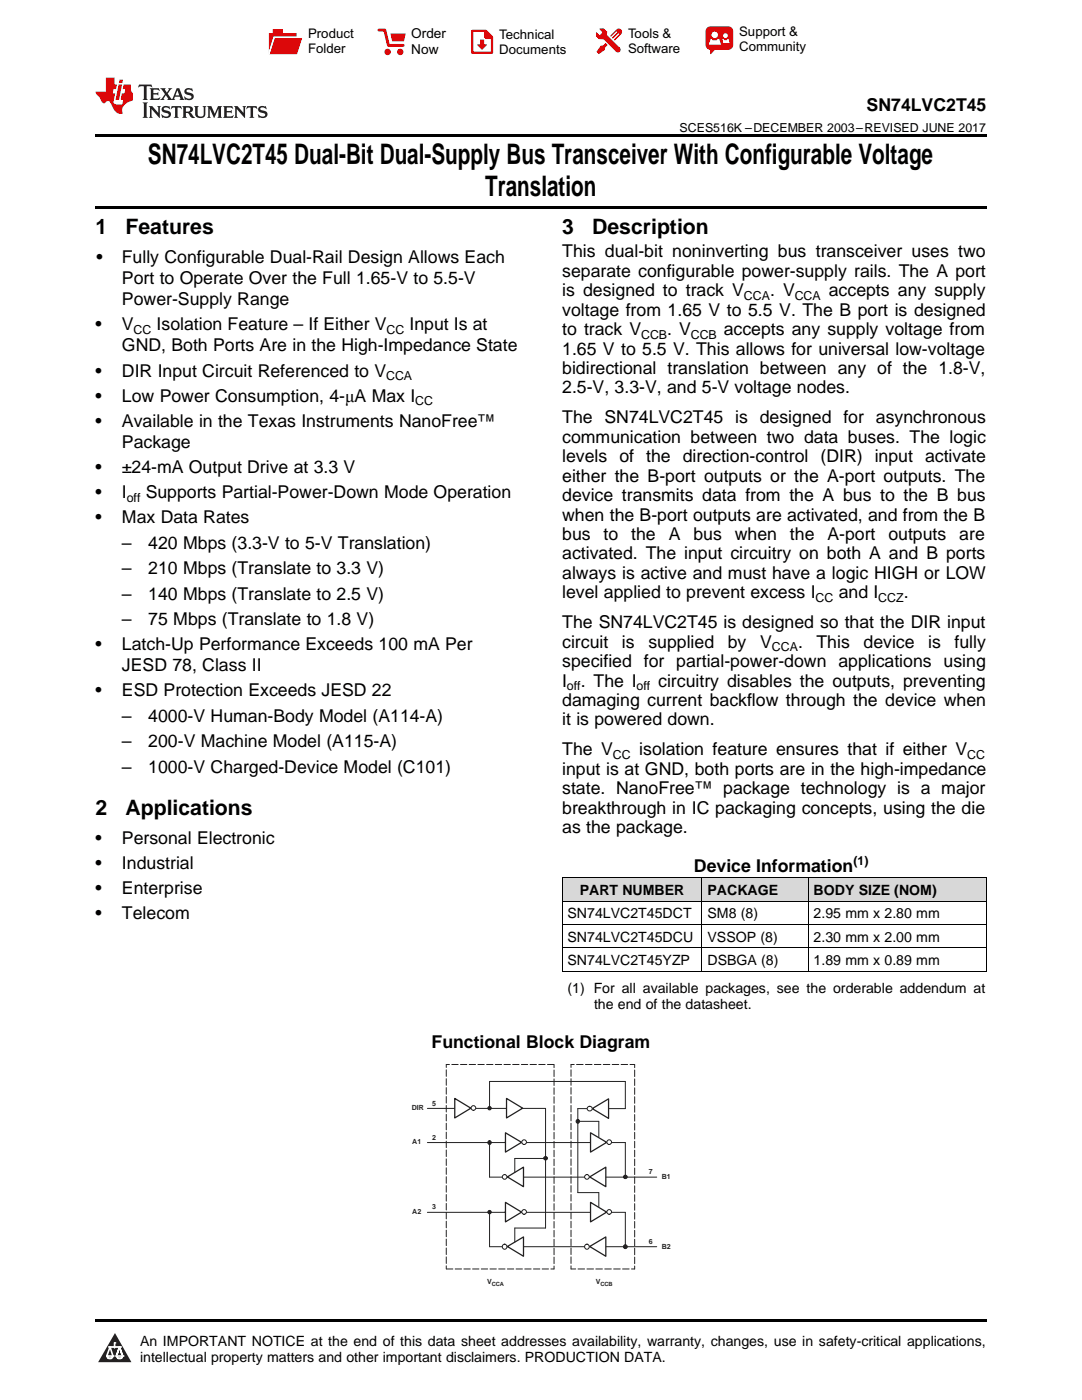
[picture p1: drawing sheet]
<svg xmlns="http://www.w3.org/2000/svg" width="216mm" height="279mm" viewBox="0 0 216 279" stroke-linecap="round" stroke-linejoin="round" font-family="sans-serif">
<defs><g id="words">
<g font-size="5.6">
<text x="29.5" y="32.8">SN74LVC2T45 Dual-Bit Dual-Supply Bus Transceiver With Configurable Voltage</text>
<text x="96.8" y="39.2">Translation</text>
</g>
<g font-size="4.2">
<text x="19" y="46.7">1</text>
<text x="25" y="46.7">Features</text>
<text x="112.2" y="46.7">3</text>
<text x="118.2" y="46.7">Description</text>
<text x="19" y="162.7">2</text>
<text x="25" y="162.7">Applications</text>
</g>
<g font-size="3.5">
<text x="172.9" y="22.2">SN74LVC2T45</text>
<text x="19.2" y="52.4">•</text>
<text x="24.3" y="52.4">Fully Configurable Dual-Rail Design Allows Each</text>
<text x="112.2" y="51.4">This dual-bit noninverting bus transceiver uses two</text>
<text x="24.3" y="56.7">Port to Operate Over the Full 1.65-V to 5.5-V</text>
<text x="112.2" y="55.2">separate configurable power-supply rails. The A port</text>
<text x="112.2" y="59.1">is designed to track V</text>
<text x="153.7" y="59.1">. V</text>
<text x="165.4" y="59.1">accepts any supply</text>
<text x="19" y="65.9">•</text>
<text x="24.3" y="60.9">Power-Supply Range</text>
<text x="24.3" y="65.9">V</text>
<text x="31.3" y="65.9">Isolation Feature – If Either V</text>
<text x="81.7" y="65.9">Input Is at</text>
<text x="112.2" y="63">voltage from 1.65 V to 5.5 V. The B port is designed</text>
<text x="24.3" y="70.1">GND, Both Ports Are in the High-Impedance State</text>
<text x="112.2" y="66.9">to track V</text>
<text x="112.2" y="70.8">1.65 V to 5.5 V. This allows for universal low-voltage</text>
<text x="133.1" y="66.9">. V</text>
<text x="144.4" y="66.9">accepts any supply voltage from</text>
<text x="19" y="75.1">•</text>
<text x="24.3" y="75.1">DIR Input Circuit Referenced to V</text>
<text x="112.2" y="74.6">bidirectional translation between any of the 1.8-V,</text>
<text x="19" y="80.2">•</text>
<text x="24.3" y="80.2">Low Power Consumption, 4-μA Max I</text>
<text x="112.2" y="78.5">2.5-V, 3.3-V, and 5-V voltage nodes.</text>
<text x="19" y="85.2">•</text>
<text x="24.3" y="85.2">Available in the Texas Instruments NanoFree™</text>
<text x="24.3" y="89.4">Package</text>
<text x="112.2" y="84.5">The SN74LVC2T45 is designed for asynchronous</text>
<text x="112.2" y="88.4">communication between two data buses. The logic</text>
<text x="19" y="94.4">•</text>
<text x="24.3" y="94.4">±24-mA Output Drive at 3.3 V</text>
<text x="112.2" y="92.3">levels of the direction-control (DIR) input activate</text>
<text x="19" y="99.4">•</text>
<text x="24.3" y="99.4">I</text>
<text x="29.1" y="99.4">Supports Partial-Power-Down Mode Operation</text>
<text x="112.2" y="96.1">either the B-port outputs or the A-port outputs. The</text>
<text x="112.2" y="100">device transmits data from the A bus to the B bus</text>
<text x="19" y="104.4">•</text>
<text x="24.3" y="104.4">Max Data Rates</text>
<text x="112.2" y="103.9">when the B-port outputs are activated, and from the B</text>
<text x="112.2" y="107.8">bus</text>
<text x="120.4" y="107.8">to</text>
<text x="126" y="107.8">the</text>
<text x="133.4" y="107.8">A</text>
<text x="138.4" y="107.8">bus</text>
<text x="146.6" y="107.8">when</text>
<text x="157.6" y="107.8">the</text>
<text x="165.1" y="107.8">A-port</text>
<text x="177.3" y="107.8">outputs</text>
<text x="191.4" y="107.8">are</text>
<text x="24.3" y="109.5">–</text>
<text x="29.6" y="109.5">420 Mbps (3.3-V to 5-V Translation)</text>
<text x="112.2" y="111.7">activated. The input circuitry on both A and B ports</text>
<text x="24.3" y="114.6">–</text>
<text x="24.3" y="119.7">–</text>
<text x="29.6" y="114.6">210 Mbps (Translate to 3.3 V)</text>
<text x="29.6" y="119.7">140 Mbps (Translate to 2.5 V)</text>
<text x="112.2" y="115.5">always is active and must have a logic HIGH or LOW</text>
<text x="112.2" y="119.4">level applied to prevent excess I</text>
<text x="167.4" y="119.4">and I</text>
<text x="180.3" y="119.4">.</text>
<text x="24.3" y="124.7">–</text>
<text x="29.6" y="124.7">75 Mbps (Translate to 1.8 V)</text>
<text x="112.2" y="125.4">The SN74LVC2T45 is designed so that the DIR input</text>
<text x="19" y="129.8">•</text>
<text x="24.3" y="129.8">Latch-Up Performance Exceeds 100 mA Per</text>
<text x="112.2" y="129.3">circuit</text>
<text x="124.1" y="129.3">is</text>
<text x="129.4" y="129.3">supplied</text>
<text x="145.2" y="129.3">by</text>
<text x="151.7" y="129.3">V</text>
<text x="159.2" y="129.3">.</text>
<text x="162.9" y="129.3">This</text>
<text x="172.3" y="129.3">device</text>
<text x="185.2" y="129.3">is</text>
<text x="190.5" y="129.3">fully</text>
<text x="24.3" y="134">JESD 78, Class II</text>
<text x="112.2" y="133.1">specified for partial-power-down applications using</text>
<text x="112.2" y="137">I</text>
<text x="115.9" y="137">. The I</text>
<text x="131.3" y="137">circuitry disables the outputs, preventing</text>
<text x="19" y="139">•</text>
<text x="24.3" y="139">ESD Protection Exceeds JESD 22</text>
<text x="112.2" y="140.9">damaging current backflow through the device when</text>
<text x="24.3" y="144.1">–</text>
<text x="24.3" y="149.2">–</text>
<text x="29.6" y="144.1">4000-V Human-Body Model (A114-A)</text>
<text x="29.6" y="149.2">200-V Machine Model (A115-A)</text>
<text x="112.2" y="144.8">it is powered down.</text>
<text x="24.3" y="154.2">–</text>
<text x="29.6" y="154.2">1000-V Charged-Device Model (C101)</text>
<text x="112.2" y="150.7">The V</text>
<text x="112.2" y="154.6">input is at GND, both ports are in the high-impedance</text>
<text x="127.6" y="150.7">isolation feature ensures that if either V</text>
<text x="112.2" y="158.5">state. NanoFree™ package technology is a major</text>
<text x="112.2" y="162.4">breakthrough in IC packaging concepts, using the die</text>
<text x="112.2" y="166.3">as the package.</text>
<text x="19" y="168.4">•</text>
<text x="19" y="173.4">•</text>
<text x="24.3" y="168.4">Personal Electronic</text>
<text x="24.3" y="173.4">Industrial</text>
<text x="138.5" y="174">Device Information</text>
<text x="19" y="178.4">•</text>
<text x="24.3" y="178.4">Enterprise</text>
<text x="19" y="183.4">•</text>
<text x="24.3" y="183.4">Telecom</text>
<text x="86.1" y="209.1">Functional Block Diagram</text>
</g>
<g font-size="2.8">
<text x="115.7" y="178.6">PART NUMBER</text>
<text x="141.2" y="178.6">PACKAGE</text>
<text x="162.3" y="178.6">BODY SIZE (NOM)</text>
<text x="113.2" y="183.3">SN74LVC2T45DCT</text>
<text x="141.2" y="183.3">SM8 (8)</text>
<text x="162.3" y="183.3">2.95 mm x 2.80 mm</text>
<text x="113.2" y="188">SN74LVC2T45DCU</text>
<text x="141.2" y="188">VSSOP (8)</text>
<text x="162.3" y="188">2.30 mm x 2.00 mm</text>
<text x="113.2" y="192.6">SN74LVC2T45YZP</text>
<text x="141.2" y="192.6">DSBGA (8)</text>
<text x="162.3" y="192.6">1.89 mm x 0.89 mm</text>
<text x="113.2" y="198.1">(1) For all available packages, see the orderable addendum at</text>
<text x="118.5" y="201.3">the end of the datasheet.</text>
<text x="27.9" y="268.6">An IMPORTANT NOTICE at the end of this data sheet addresses availability, warranty, changes, use in safety-critical applications,</text>
<text x="27.9" y="271.8">intellectual property matters and other important disclaimers. PRODUCTION DATA.</text>
</g>
<g font-size="2.7">
<text x="82.1" y="7.7">Order</text>
<text x="82.1" y="10.7">Now</text>
</g>
<g font-size="2.6">
<text x="61.5" y="7.6">Product</text>
<text x="61.5" y="10.6">Folder</text>
<text x="99.6" y="7.8">Technical</text>
<text x="99.6" y="10.8">Documents</text>
<text x="125.3" y="7.6">Tools &amp;</text>
<text x="125.3" y="10.6">Software</text>
<text x="147.5" y="7.2">Support &amp;</text>
<text x="147.5" y="10.2">Community</text>
</g>
<g font-size="2.5">
<text x="135.6" y="26.3">SCES516K –DECEMBER 2003–REVISED JUNE 2017</text>
<text x="148.4" y="59.8">CCA</text>
<text x="158.6" y="59.8">CCA</text>
<text x="26.7" y="66.6">CC</text>
<text x="77.1" y="66.6">CC</text>
<text x="127.9" y="67.6">CCB</text>
<text x="137.8" y="67.6">CCB</text>
<text x="77" y="75.8">CCA</text>
<text x="82.9" y="80.9">CC</text>
<text x="25.3" y="100.1">off</text>
<text x="162.7" y="120.1">CC</text>
<text x="175.3" y="120.1">CCZ</text>
<text x="154" y="130">CCA</text>
<text x="113.1" y="137.7">off</text>
<text x="127" y="137.7">off</text>
<text x="122.3" y="151.4">CC</text>
<text x="193" y="151.4">CC</text>
<text x="170.3" y="172.6">(1)</text>
</g>
<g font-size="1.4" fill="#231f20">
<text x="82.1" y="221.6">DIR</text>
<text x="86.2" y="220.7">5</text>
<text x="86.2" y="227.4">2</text>
<text x="82.3" y="228.4">A1</text>
<text x="129.5" y="234.3">7</text>
<text x="132.1" y="235.3">B1</text>
<text x="82.3" y="242.2">A2</text>
<text x="86.2" y="241.4">3</text>
<text x="129.5" y="248.3">6</text>
<text x="132.1" y="249.2">B2</text>
<text x="97.2" y="256.3">V</text>
<text x="118.9" y="256.3">V</text>
</g>
<g font-size="1.1" fill="#231f20">
<text x="98.1" y="256.6">CCA</text>
<text x="119.8" y="256.6">CCB</text>
</g>
</g></defs>
<g fill="#d8d8d8">
<path d="M112.2 175.3h27.9v4.6h-27.9z"/>
<path d="M140.1 175.3h21.2v4.6h-21.2z"/>
<path d="M161.3 175.3h35.5v4.6h-35.5z"/>
</g>
<path d="M22.9 266l3.3 5.9h-6.6z" fill="#231f20"/>
<path d="M21.3 270.6h1.2l-.3 .5h-.3a.53 .53 0 0 1-.6-.5z" fill-rule="evenodd" fill="#fff"/>
<path d="M21.3 270.6h1.2l-.3 .5h-.3a.53 .53 0 0 1-.6-.5z" fill="none" stroke="#231f20" stroke-width=".33"/>
<path d="M21.3 270.6l1.2 .1-.3 .4h-.5z" fill="none" stroke="#fff" stroke-width=".33"/>
<path d="M22.9 268.9h.1" fill="none" stroke="#fff" stroke-width=".33"/>
<path d="M22.9 268v.9z" fill="#fff"/>
<path d="M22.9 268v.9z" fill="none" stroke="#fff" stroke-width=".33"/>
<circle cx="22.9" cy="268" r=".16" fill="#fff"/>
<path d="M21.8 268.8h.1" fill="none" stroke="#fff" stroke-width=".33"/>
<path d="M21.8 268.8h2.2z" fill="#fff"/>
<path d="M21.8 268.8h2.2z" fill="none" stroke="#fff" stroke-width=".33"/>
<circle cx="24" cy="268.8" r=".16" fill="#fff"/>
<path d="M23.2 270.6h.1" fill="none" stroke="#fff" stroke-width=".33"/>
<path d="M23.8 268.8l-.6 1.8z" fill="#fff"/>
<path d="M23.8 268.8l-.6 1.8z" fill="none" stroke="#fff" stroke-width=".33"/>
<path d="M23.8 268.8l.7 1.8z" fill="#fff"/>
<path d="M23.8 268.8l.7 1.8z" fill="none" stroke="#fff" stroke-width=".33"/>
<path d="M24.4 270.6h.1" fill="none" stroke="#fff" stroke-width=".33"/>
<circle cx="21.3" cy="270.6" r=".16" fill="#fff"/>
<path d="M22 268.8l-.7 1.8z" fill="#fff"/>
<path d="M22 268.8l-.7 1.8z" fill="none" stroke="#fff" stroke-width=".33"/>
<path d="M22 268.8l.5 1.8z" fill="#fff"/>
<path d="M22 268.8l.5 1.8z" fill="none" stroke="#fff" stroke-width=".33"/>
<circle cx="22.5" cy="270.6" r=".16" fill="#fff"/>
<path d="M23.3 270.6h1.2a.63 .63 0 0 1-.6 .5 .63 .63 0 0 1-.6-.5z" fill-rule="evenodd" fill="#fff"/>
<path d="M23.3 270.6h1.2a.63 .63 0 0 1-.6 .5 .63 .63 0 0 1-.6-.5z" fill="none" stroke="#231f20" stroke-width=".33"/>
<path d="M23.3 270.6h1.2l-.4 .5h-.5z" fill="none" stroke="#fff" stroke-width=".33"/>
<path d="M23.2 270.6h.1" fill="none" stroke="#fff" stroke-width=".33"/>
<circle cx="24.5" cy="270.6" r=".16" fill="#fff"/>
<path d="M19 263.2h177.8v.5h-177.8z" fill="#000"/>
<path d="M97.7 215.8h27.1M85.3 228h39.5M97.7 234.9h33.3M115.3 221.2h9.5" fill="none" stroke="#231f20" stroke-width=".2"/>
<circle cx="124.8" cy="234.9" r=".36" fill="#231f20"/>
<g fill="none" stroke="#231f20" stroke-width=".2">
<path d="M124.8 234.9h.1"/>
<circle cx="124.8" cy="234.9" r=".36"/>
</g>
<path d="M100.9 226.1l3.2 1.9-3.2 1.9z" fill="#fff"/>
<path d="M100.9 226.1l3.2 1.9-3.2 1.9z" fill="none" stroke="#231f20" stroke-width=".25"/>
<path d="M100.7 228h.1M104.6 228h.1" fill="none" stroke="#231f20" stroke-width=".2"/>
<circle cx="104.6" cy="227.9" r=".47" fill="#fff"/>
<g fill="none" stroke="#231f20" stroke-width=".2">
<path d="M85.3 221.2h23.6"/>
<circle cx="104.6" cy="227.9" r=".47"/>
</g>
<circle cx="97.7" cy="221.2" r=".34" fill="#231f20"/>
<g fill="none" stroke="#231f20" stroke-width=".2">
<path d="M97.7 221.2h.1"/>
<circle cx="97.7" cy="221.2" r=".34"/>
</g>
<path d="M90.7 219.2l3.3 2-3.3 1.9z" fill="#fff"/>
<path d="M90.7 219.2l3.3 2-3.3 1.9z" fill="none" stroke="#231f20" stroke-width=".25"/>
<path d="M94 221.2h.1M94.5 221.1h.1" fill="none" stroke="#231f20" stroke-width=".2"/>
<circle cx="94.5" cy="221.1" r=".47" fill="#fff"/>
<g fill="none" stroke="#231f20" stroke-width=".2">
<path d="M97.7 215.8v5.4"/>
<circle cx="94.5" cy="221.1" r=".47"/>
</g>
<path d="M101.2 234.9l3.3-2v3.9z" fill="#fff"/>
<path d="M101.2 234.9l3.3-2v3.9z" fill="none" stroke="#231f20" stroke-width=".25"/>
<path d="M100.7 234.9h.1M101.2 234.9h.1" fill="none" stroke="#231f20" stroke-width=".2"/>
<circle cx="100.7" cy="234.9" r=".47" fill="#fff"/>
<g fill="none" stroke="#231f20" stroke-width=".2">
<path d="M115.3 221.2v16.8"/>
<circle cx="100.7" cy="234.9" r=".47"/>
</g>
<path d="M101.1 219.2l3.2 2-3.2 1.9z" fill="#fff"/>
<path d="M101.1 219.2l3.2 2-3.2 1.9z" fill="none" stroke="#231f20" stroke-width=".25"/>
<path d="M124.8 215.8v5.4M97.7 228v6.9M108.9 221.2v23.9M108.9 231.2h-6.2v2.8" fill="none" stroke="#231f20" stroke-width=".2"/>
<circle cx="97.7" cy="228" r=".37" fill="#231f20"/>
<g fill="none" stroke="#231f20" stroke-width=".2">
<path d="M97.7 228h.1"/>
<circle cx="97.7" cy="228" r=".37"/>
</g>
<path d="M117.7 234.9l3.2-2v3.9z" fill="#fff"/>
<path d="M117.7 234.9l3.2-2v3.9z" fill="none" stroke="#231f20" stroke-width=".25"/>
<path d="M117.2 234.9h.1M117.7 234.9h.1" fill="none" stroke="#231f20" stroke-width=".2"/>
<circle cx="117.1" cy="234.9" r=".47" fill="#fff"/>
<circle cx="117.1" cy="234.9" r=".47" fill="none" stroke="#231f20" stroke-width=".2"/>
<path d="M117.8 226.1l3.3 1.9-3.3 1.9z" fill="#fff"/>
<path d="M117.8 226.1l3.3 1.9-3.3 1.9z" fill="none" stroke="#231f20" stroke-width=".25"/>
<path d="M121.6 228h.1" fill="none" stroke="#231f20" stroke-width=".2"/>
<circle cx="121.6" cy="227.9" r=".47" fill="#fff"/>
<g fill="none" stroke="#231f20" stroke-width=".2">
<path d="M124.8 228v6.9"/>
<circle cx="121.6" cy="227.9" r=".47"/>
</g>
<path d="M118.2 221.2l3.2-1.9v3.9z" fill="#fff"/>
<path d="M118.2 221.2l3.2-1.9v3.9z" fill="none" stroke="#231f20" stroke-width=".25"/>
<path d="M117.7 221.3h.1M118.2 221.2h.1" fill="none" stroke="#231f20" stroke-width=".2"/>
<circle cx="117.7" cy="221.3" r=".49" fill="#fff"/>
<g fill="none" stroke="#231f20" stroke-width=".2">
<path d="M115.3 223.8h4.2v3.1M85.3 241.9h39.5M97.7 248.8h33.3"/>
<circle cx="117.7" cy="221.3" r=".49"/>
</g>
<path d="M110.6 212.4v40.9M113.9 212.4h12.7M126.6 212.4v40.9M89 253.3v-40.9M113.9 253.3v-40.9M126.6 253.3h-12.7" fill="none" stroke="#231f20" stroke-width=".2" stroke-dasharray="1.3 .5" stroke-dashoffset=".7"/>
<path d="M89 212.4h21.6M110.6 253.3h-21.6" fill="none" stroke="#231f20" stroke-width=".2" stroke-dasharray="1.3 .5" stroke-dashoffset=".6"/>
<circle cx="124.8" cy="248.8" r=".38" fill="#231f20"/>
<g fill="none" stroke="#231f20" stroke-width=".2">
<path d="M124.8 248.8h.1"/>
<circle cx="124.8" cy="248.8" r=".38"/>
</g>
<path d="M100.9 240l3.2 1.9-3.2 2z" fill="#fff"/>
<path d="M100.9 240l3.2 1.9-3.2 2z" fill="none" stroke="#231f20" stroke-width=".25"/>
<path d="M100.7 241.9h.1M104.6 241.9h.1" fill="none" stroke="#231f20" stroke-width=".2"/>
<circle cx="104.6" cy="241.9" r=".47" fill="#fff"/>
<circle cx="104.6" cy="241.9" r=".47" fill="none" stroke="#231f20" stroke-width=".2"/>
<path d="M101.2 248.8l3.3-1.9v3.8z" fill="#fff"/>
<path d="M101.2 248.8l3.3-1.9v3.8z" fill="none" stroke="#231f20" stroke-width=".25"/>
<path d="M100.7 248.8h.1M101.2 248.8h.1" fill="none" stroke="#231f20" stroke-width=".2"/>
<circle cx="100.7" cy="248.8" r=".48" fill="#fff"/>
<g fill="none" stroke="#231f20" stroke-width=".2">
<path d="M97.7 241.9v6.9M108.9 245.1h-6.2v2.8"/>
<circle cx="100.7" cy="248.8" r=".48"/>
</g>
<circle cx="97.7" cy="241.9" r=".34" fill="#231f20"/>
<g fill="none" stroke="#231f20" stroke-width=".2">
<path d="M97.7 241.9h.1"/>
<circle cx="97.7" cy="241.9" r=".34"/>
</g>
<path d="M117.7 248.8l3.2-1.9v3.8z" fill="#fff"/>
<path d="M117.7 248.8l3.2-1.9v3.8z" fill="none" stroke="#231f20" stroke-width=".25"/>
<path d="M117.2 248.8h.1M117.7 248.8h.1" fill="none" stroke="#231f20" stroke-width=".2"/>
<circle cx="117.1" cy="248.8" r=".48" fill="#fff"/>
<circle cx="117.1" cy="248.8" r=".48" fill="none" stroke="#231f20" stroke-width=".2"/>
<path d="M117.8 240l3.3 1.9-3.3 2z" fill="#fff"/>
<path d="M117.8 240l3.3 1.9-3.3 2z" fill="none" stroke="#231f20" stroke-width=".25"/>
<path d="M121.6 241.9h.1" fill="none" stroke="#231f20" stroke-width=".2"/>
<circle cx="121.6" cy="241.9" r=".47" fill="#fff"/>
<g fill="none" stroke="#231f20" stroke-width=".2">
<path d="M124.8 241.9v6.9"/>
<circle cx="121.6" cy="241.9" r=".47"/>
</g>
<circle cx="108.9" cy="231.2" r=".36" fill="#231f20"/>
<g fill="none" stroke="#231f20" stroke-width=".2">
<path d="M108.9 231.2h.1M115.3 238h4.2v2.8"/>
<circle cx="108.9" cy="231.2" r=".36"/>
</g>
<circle cx="115.3" cy="223.8" r=".37" fill="#231f20"/>
<g fill="none" stroke="#231f20" stroke-width=".2">
<path d="M115.3 223.8h.1"/>
<circle cx="115.3" cy="223.8" r=".37"/>
</g>
<path d="M112.2 179.9h84.6M112.2 175.2h84.6M112.2 175.2v18.7M140.1 175.2v18.7M161.2 175.2v18.7M196.8 175.2v18.7M112.2 193.8h84.6M112.2 189.2h84.6M112.2 184.5h84.6" fill="none" stroke="#000" stroke-width=".2"/>
<path d="M19 26.8h177.8v.6h-177.8zM19 41.2h177.8v.5h-177.8zM112.2 193.9h.1zM161.2 193.9h.1zM196.7 193.9h.1z" fill="#000"/>
<path d="M27.7 16.9l-.1 .6 .6-.3h.5v.2v2.2l-.2 .4h1l-.2-.4v-2.2v-.2h.5l.6 .3-.2-.6zM29.9 17.6l.2 .4v1.6l-.2 .4h1.9l.1-.6a1.09 1.09 0 0 1-1.3 .1v-.6h.6l.4 .2v-.7l-.2 .2h-.8v-.6l.2-.1a1.01 1.01 0 0 1 1 .3l-.1-.6zM32 17.6l.9 1.2-1 1.2h.9l-.2-.3 .5-.7 .5 .7-.3 .3h1.7l-.2-.3 .1-.4h1l.1 .4-.2 .3h1l-.3-.4-.7-2h-.5l-1 2.2-.8-1.1 .9-1.1h-.9l.2 .2-.4 .7-.4-.7 .2-.2zM35.4 18l.4 1h-.8zM37 17.7a.66 .66 0 0 0-.2 .8 .66 .66 0 0 0 .6 .4l.7 .2 .1 .2a.8 .8 0 0 1-.7 .4 .8 .8 0 0 1-.7-.5l.1 .8 .2-.2a.94 .94 0 0 0 1.1 .1 .94 .94 0 0 0 .4-.9 1.48 1.48 0 0 0-1.3-.6v-.4a1.1 1.1 0 0 1 1.2 .2l-.2-.6-.2 .1-.5-.1zM28.5 20.4l.2 .4v2.3l-.2 .4h1l-.2-.4v-2.3l.2-.4zM29.7 21.2l.2 .4v1.5l-.2 .4h.8l-.3-.4 .1-1.3 1.6 1.8v-2l.2-.4h-.7l.2 .2v1.1l-1.2-1.3zM32.5 21.3a.66 .66 0 0 0-.2 .8 .66 .66 0 0 0 .6 .4l.6 .2 .2 .2a.8 .8 0 0 1-.8 .4 .8 .8 0 0 1-.7-.5l.2 .7 .2-.1a.94 .94 0 0 0 1 .1 .94 .94 0 0 0 .5-1 1.47 1.47 0 0 0-1.3-.6l-.1-.3a1.1 1.1 0 0 1 1.3 .2l-.2-.6-.2 .1-.5-.2zM34.3 21.2l-.2 .6a.64 .64 0 0 1 .8-.3v1.6l-.2 .4h1l-.3-.4 .1-1.6a.66 .66 0 0 1 .8 .3l-.2-.6zM36.3 21.2l.3 .4v1.5l-.3 .4h1l-.2-.2v-.7h.5l.1 .1a.8 .8 0 0 0 1.2 .7l-1-1a.62 .62 0 0 0 .6-.5 .62 .62 0 0 0-.6-.7zM37.1 21.5h.1a.48 .48 0 0 1 .6 0 .48 .48 0 0 1 .1 .6l-.2 .1-.6 .1zM38.7 21.2l.2 .2a2.29 2.29 0 0 0 .4 2 1.05 1.05 0 0 0 1.7-.7v-1.3l.2-.2h-.8l.2 .4v1.1a.61 .61 0 0 1-.6 .6 .61 .61 0 0 1-.6-.6v-1.1l.3-.4zM41.3 21.2l.3 .4v1.5l-.3 .4h.8l-.2-.4v-1.4l.8 1.9 .9-1.9v1.4l-.2 .4h.9l-.2-.4v-1.5l.2-.4h-.8l-.7 1.5-.6-1.5zM44.5 21.2l.2 .4v1.5l-.2 .4h1.9l.2-.6a1.1 1.1 0 0 1-1.4 .2v-.7h.6l.4 .2v-.6l-.2 .1-.8 .1v-.6l.2-.1a1.02 1.02 0 0 1 1.1 .2l-.2-.5zM46.7 21.2l.2 .4v1.5l-.2 .4h.8l-.3-.4 .1-1.3 1.6 1.8v-2l.2-.4h-.7l.2 .2v1.1l-1.2-1.3zM49.3 21.2l-.1 .6a.64 .64 0 0 1 .8-.3v1.6l-.3 .4h1l-.2-.4v-1.6a.66 .66 0 0 1 .8 .3l-.1-.6zM51.7 21.3a.66 .66 0 0 0-.2 .7 .66 .66 0 0 0 .7 .5l.6 .2 .1 .2a.8 .8 0 0 1-.7 .4 .8 .8 0 0 1-.7-.5l.1 .7 .2-.1a.94 .94 0 0 0 1.1 .1 .94 .94 0 0 0 .4-1 1.48 1.48 0 0 0-1.2-.6l-.1-.3a1.1 1.1 0 0 1 1.2 .2l-.2-.6-.1 .1-.6-.2z" fill="#231f20"/>
<path d="M21.1 15.5v2.8h-2v.4l.9 .9a.96 .96 0 0 0 1 1 .59 .59 0 0 1 .5-.4 .59 .59 0 0 1 .5 .3l.4 .8a1.61 1.61 0 0 0 2.1 1.3 1.63 1.63 0 0 1 1.1-2.2l.9-.3v-1.5a1.6 1.6 0 0 1-.4-1.7h-1.4l-.2 .9h.5l-.2 .8h-.5l-.2 1v.3h.5l-.2 .9h-.7a.74 .74 0 0 1-1-.6l.3-1.6h-.5l.2-.8h.5l.1-.9h-.4v-1.4zM23.7 16.9l-.7 3h.8l.6-3zM23.8 15.9l-.1 .7h.7l.2-.7z" fill="#ee1d23"/>
<g fill="#d60000">
<path d="M54.4 5.8h2v.8h2.8v4.2h-5.5v-4.2h.7z" fill-rule="evenodd"/>
<path d="M54.7 7.5h5.6l-1 3.3h-5.6z" fill-rule="evenodd"/>
</g>
<path d="M54.6 7.4h5.8l-.1 .1h-5.5l-1.1 3.3z" fill-rule="evenodd" fill="#fff"/>
<path d="M54.6 7.4h5.8l-.1 .1h-5.5l-1.1 3.3z" fill="none" stroke="#fff" stroke-width=".2"/>
<path d="M75.6 6h1.2l.7 3.1h3" fill="none" stroke="#d60000" stroke-width=".56"/>
<g fill="#d60000">
<path d="M77.9 6.7h3.1l-.4 1.5h-2.3z" fill-rule="evenodd"/>
<circle cx="77.3" cy="10.4" r=".64"/>
<circle cx="79.9" cy="10.4" r=".64"/>
</g>
<path d="M94.2 6.2h2.7l1.3 1.2v3.1h-4z" fill="none" stroke="#d60000" stroke-width=".44"/>
<g fill="#d60000">
<path d="M95.8 7.9h.8v1h.6l-1 1.1-1-1v-.1h.6z" fill-rule="evenodd"/>
<path d="M96.6 6.2h.3l1.3 1.2v.4h-1.3l-.3-.4z" fill-rule="evenodd"/>
<path d="M119.6 5.7h.9l.6 .6 .1 .7 2.5 2.5-.8 .8-2.3-2.3-1.1-.2-.6-.6v-.8l.7 .6 .5-.4v-.2l-.4-.5z" fill-rule="evenodd"/>
<path d="M119.9 9.1h.4l.5-.5 .4 .4-.5 .5v.4l-1.2 .9-.5-.5z" fill-rule="evenodd"/>
<path d="M123 5.9a.67 .67 0 0 1 .9 0 .67 .67 0 0 1 0 .9z" fill-rule="evenodd"/>
<path d="M123 5.9l.9 .9-1.2 1.2h-.2l.1-.2 .9-.9 .1-.2h-.3l-.9 1h-.2v-.2l.9-1 .1-.2h-.3l-.9 1h-.2v-.2z" fill-rule="evenodd"/>
<circle cx="123.3" cy="9.9" r=".54"/>
</g>
<path d="M121.1 6.3l-.1 .7" fill="none" stroke="#d60000" stroke-width=".2"/>
<g fill="#d60000">
<path d="M141.1 5.5l.6-.2h3.6a.95 .95 0 0 1 1 .9v2.8a.95 .95 0 0 1-1 .9h-3.6a.95 .95 0 0 1-.9-.9v-2.8z" fill-rule="evenodd"/>
<path d="M141.7 9.9h.9l-.7 .9h-.2z" fill-rule="evenodd"/>
</g>
<g fill="#fff">
<path d="M144.3 8.6h1.3z"/>
<path d="M141.8 7.8h.3l.1 .2h.8l.2-.2h.3l.4 1.1h-2.5z" fill-rule="evenodd"/>
<path d="M144.2 7.8h.2l.2 .2h.4l.2-.2h.2l.2 .8h-1.3z" fill-rule="evenodd"/>
<circle cx="142.6" cy="6.9" r=".65"/>
<circle cx="144.8" cy="7.1" r=".48"/>
</g>
<use href="#words"/>
</svg>
